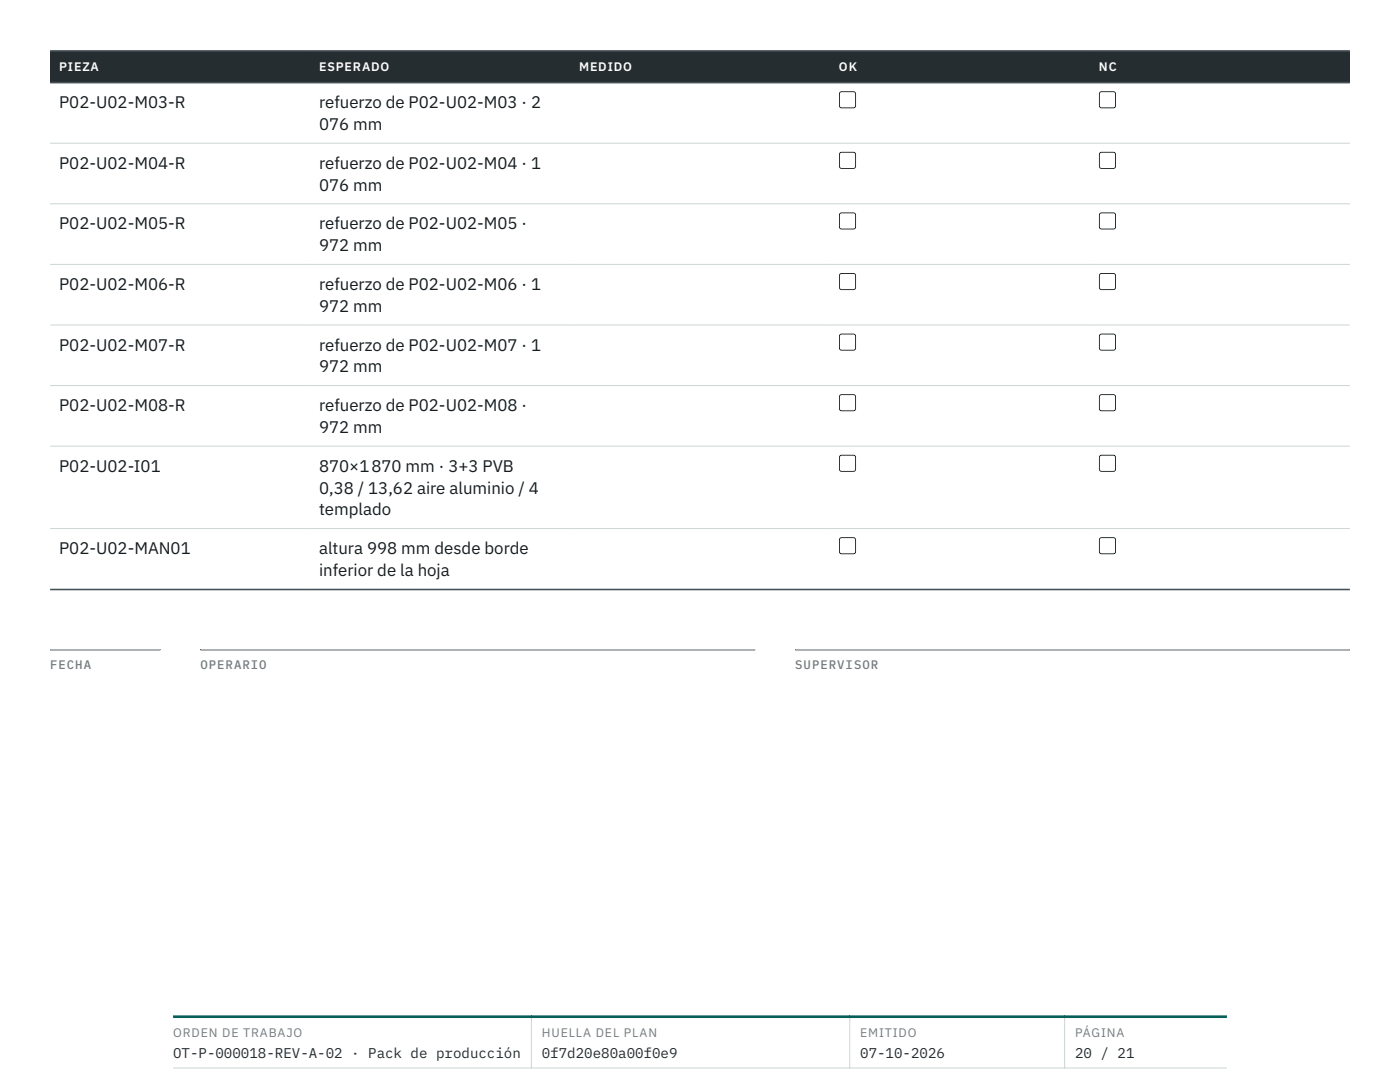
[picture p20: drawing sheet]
<svg xmlns="http://www.w3.org/2000/svg" width="279mm" height="216mm" viewBox="0 0 279 216" stroke-linecap="round" stroke-linejoin="round" font-family="sans-serif">
<defs><g id="words">
<g font-size="3.4" fill="#161c1f">
<text x="11.8" y="21.6">P02-U02-M03-R</text>
<text x="63.7" y="21.6">refuerzo de P02-U02-M03 · 2</text>
<text x="63.7" y="26">076 mm</text>
<text x="11.8" y="33.7">P02-U02-M04-R</text>
<text x="63.7" y="33.7">refuerzo de P02-U02-M04 · 1</text>
<text x="63.7" y="38.1">076 mm</text>
<text x="11.8" y="45.8">P02-U02-M05-R</text>
<text x="63.7" y="45.8">refuerzo de P02-U02-M05 ·</text>
<text x="63.7" y="50.1">972 mm</text>
<text x="11.8" y="57.9">P02-U02-M06-R</text>
<text x="63.7" y="57.9">refuerzo de P02-U02-M06 · 1</text>
<text x="63.7" y="62.2">972 mm</text>
<text x="11.8" y="70">P02-U02-M07-R</text>
<text x="63.7" y="70">refuerzo de P02-U02-M07 · 1</text>
<text x="63.7" y="74.3">972 mm</text>
<text x="11.8" y="82.1">P02-U02-M08-R</text>
<text x="63.7" y="82.1">refuerzo de P02-U02-M08 ·</text>
<text x="63.7" y="86.4">972 mm</text>
<text x="11.8" y="94.1">P02-U02-I01</text>
<text x="63.7" y="94.1">870×1 870 mm · 3+3 PVB</text>
<text x="63.7" y="98.5">0,38 / 13,62 aire aluminio / 4</text>
<text x="63.7" y="102.9">templado</text>
<text x="11.8" y="110.6">P02-U02-MAN01</text>
<text x="63.7" y="110.6">altura 998 mm desde borde</text>
<text x="63.7" y="114.9">inferior de la hoja</text>
</g>
<g font-size="2.8" fill="#252d31">
<text x="34.5" y="211">OT-P-000018-REV-A-02 · Pack de producción</text>
<text x="108.1" y="211">0f7d20e80a00f0e9</text>
<text x="171.7" y="211">07-10-2026</text>
<text x="214.6" y="211">20 / 21</text>
</g>
<g font-size="2.5" fill="#fcfdfc">
<text x="11.8" y="14.2">PIEZA</text>
<text x="63.7" y="14.2">ESPERADO</text>
<text x="115.6" y="14.2">MEDIDO</text>
<text x="167.4" y="14.2">OK</text>
<text x="219.3" y="14.2">NC</text>
</g>
<g font-size="2.5" fill="#727d82">
<text x="10" y="133.4">FECHA</text>
<text x="40" y="133.4">OPERARIO</text>
<text x="158.7" y="133.4">SUPERVISOR</text>
<text x="34.5" y="206.9">ORDEN DE TRABAJO</text>
<text x="108.1" y="206.9">HUELLA DEL PLAN</text>
<text x="171.7" y="206.9">EMITIDO</text>
<text x="214.6" y="206.9">PÁGINA</text>
</g>
</g></defs>
<g fill="#252d31">
<path d="M10 10.2h51.9v6.3h-51.9z"/>
<path d="M61.9 10.2h51.9v6.3h-51.9z"/>
<path d="M113.8 10.2h51.8v6.3h-51.8z"/>
<path d="M165.6 10.2h51.9v6.3h-51.9z"/>
<path d="M217.5 10.2h51.9v6.3h-51.9z"/>
</g>
<path d="M10 28.6h259.4M10 40.7h259.4M10 52.8h259.4M10 64.8h259.4M10 76.9h259.4M10 89h259.4M10 105.5h259.4" fill="none" stroke="#cdd5d6" stroke-width=".2"/>
<path d="M10 10.2h259.4M10 16.5h259.4M10 117.6h259.4" fill="none" stroke="#465158" stroke-width=".32"/>
<g fill="#161c1f">
<path d="M167.7 18.5l.2-.1h2.6l.2 .3-.1 2.6-.3 .1h-2.5l-.2-.3zM167.7 18.3l2.6-.1 .5 .3v2.6l-.2 .4-2.7 .1-.4-.2-.1-2.7z" fill-rule="evenodd"/>
<path d="M219.5 18.5l.3-.1h2.6l.1 .3v2.6l-.3 .1h-2.5l-.2-.3zM219.4 18.5l.4-.3 2.7 .1 .2 .4v2.7l-.5 .2-2.6-.1-.3-.4z" fill-rule="evenodd"/>
<path d="M167.7 30.6l.2-.1h2.6l.2 .3-.1 2.6-.3 .1h-2.5l-.2-.3zM167.7 30.4l2.6-.1 .5 .2v2.7l-.2 .4-2.7 .1-.4-.2-.1-2.7z" fill-rule="evenodd"/>
<path d="M219.7 30.5h2.5l.3 .1v2.6l-.1 .3h-2.6l-.3-.1v-2.6zM219.4 30.5l.4-.2 2.7 .1 .2 .4v2.7l-.5 .2-2.6-.1-.3-.4z" fill-rule="evenodd"/>
<path d="M167.7 42.7l.2-.1h2.6l.2 .3-.1 2.6-.3 .1h-2.5l-.2-.3zM167.7 42.5l2.6-.1 .5 .2v2.7l-.2 .4-2.7 .1-.4-.3-.1-2.6z" fill-rule="evenodd"/>
<path d="M219.7 42.6h2.5l.3 .1v2.6l-.1 .3h-2.6l-.3-.1v-2.6zM219.4 42.6l.4-.2 2.7 .1 .2 .4v2.6l-.5 .3-2.6-.1-.3-.4z" fill-rule="evenodd"/>
<path d="M167.7 54.8l.2-.1h2.6l.2 .3-.1 2.5-.3 .2h-2.5l-.2-.3zM167.7 54.5h2.6l.5 .2v2.7l-.2 .4-2.7 .1-.4-.3-.1-2.6z" fill-rule="evenodd"/>
<path d="M219.7 54.7h2.5l.3 .1v2.6l-.1 .3h-2.6l-.3-.2v-2.5zM219.4 54.7l.4-.2h2.7l.2 .5v2.6l-.5 .3-2.6-.1-.3-.4z" fill-rule="evenodd"/>
<path d="M167.7 66.9l.2-.2 2.6 .1 .2 .3-.1 2.5-.3 .2-2.5-.1-.2-.2zM167.7 66.6h2.6l.5 .2v2.7l-.2 .4-2.7 .1-.4-.3-.1-2.6z" fill-rule="evenodd"/>
<path d="M219.7 66.8l2.5-.1 .3 .2v2.6l-.1 .2-2.6 .1-.3-.2v-2.5zM219.4 66.8l.4-.2h2.7l.2 .5v2.6l-.5 .3-2.6-.1-.3-.4z" fill-rule="evenodd"/>
<path d="M167.7 79l.2-.2 2.6 .1 .2 .3-.1 2.5-.3 .2-2.5-.1-.2-.2zM167.7 78.7h2.6l.5 .2v2.7l-.2 .4-2.7 .1-.4-.3-.1-2.6z" fill-rule="evenodd"/>
<path d="M219.7 78.9l2.5-.1 .3 .2v2.6l-.1 .2-2.6 .1-.3-.2v-2.5zM219.6 78.7h2.6l.5 .2v2.7l-.2 .4-2.7 .1-.4-.3-.1-2.6z" fill-rule="evenodd"/>
<path d="M167.7 91.1l.2-.2 2.6 .1 .2 .2-.1 2.6-.3 .2-2.5-.1-.2-.3zM167.7 90.8l2.6-.1 .5 .3v2.6l-.2 .5h-2.7l-.4-.2-.1-2.7z" fill-rule="evenodd"/>
<path d="M219.5 91.1l.3-.2 2.6 .1 .1 .2v2.6l-.3 .2-2.5-.1-.2-.3zM219.6 90.8l2.6-.1 .5 .3v2.6l-.2 .5h-2.7l-.4-.2-.1-2.7z" fill-rule="evenodd"/>
<path d="M167.7 107.5l.2-.1h2.6l.2 .3-.1 2.6-.3 .1h-2.5l-.2-.3zM167.7 107.3l2.6-.1 .5 .2v2.7l-.2 .4-2.7 .1-.4-.3-.1-2.6z" fill-rule="evenodd"/>
<path d="M219.7 107.4h2.5l.3 .1v2.6l-.1 .3h-2.6l-.3-.1v-2.6zM219.6 107.3l2.6-.1 .5 .2v2.7l-.2 .4-2.7 .1-.4-.3-.1-2.6z" fill-rule="evenodd"/>
</g>
<g fill="#465158">
<path d="M10 129.6h22zM10 129.6h22v.2h-22z" fill-rule="evenodd"/>
<path d="M40 129.6h110.7zM40 129.6h110.7v.2h-110.7z" fill-rule="evenodd"/>
<path d="M158.7 129.6h110.7zM158.7 129.6h110.7v.2h-110.7z" fill-rule="evenodd"/>
</g>
<path d="M34.5 213.1h210.4M106 202.6v10.6M169.6 202.6v10.6M212.5 202.6v10.6" fill="none" stroke="#cdd5d6" stroke-width=".2"/>
<path d="M34.5 202.9h210.4" fill="none" stroke="#075f5a" stroke-width=".53"/>
<use href="#words"/>
</svg>
